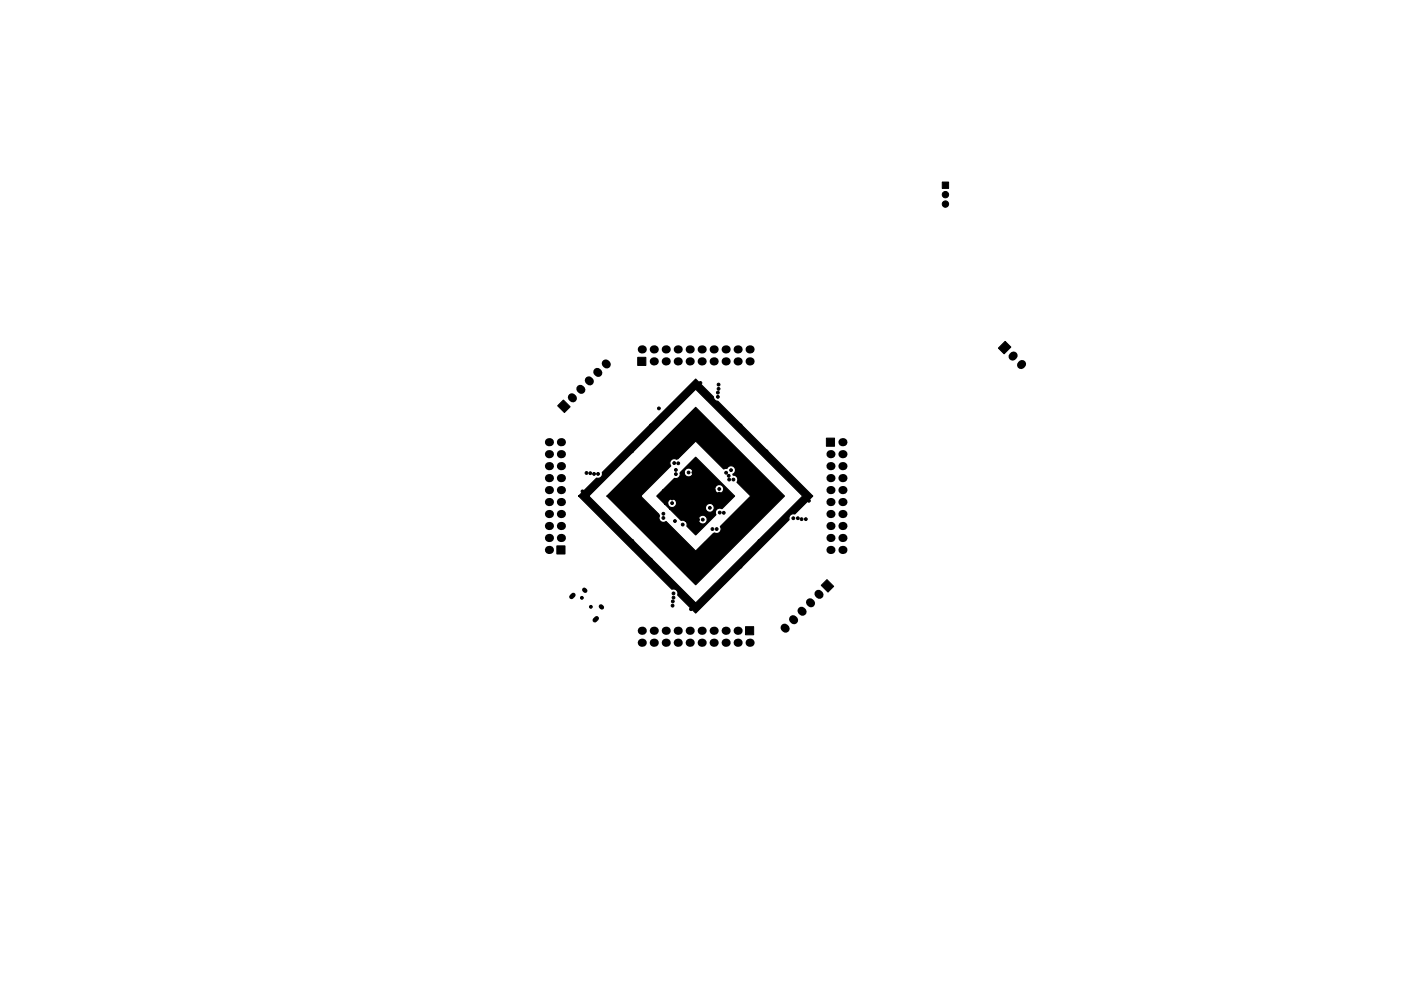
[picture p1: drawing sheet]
<svg xmlns="http://www.w3.org/2000/svg" width="297mm" height="210mm" viewBox="0 0 297 210" stroke-linecap="round" stroke-linejoin="round" font-family="sans-serif">
<g fill="#000" stroke="#000" stroke-width=".21">
<path d="M199.8 38.6h1.3v1.4h-1.3zM135.2 75.8h1.7v1.7h-1.7zM211.7 73.9l1.4-1.5 1.2 1.2-1.4 1.5zM119.5 84.9l1.4 1.4-1.2 1.2-1.5-1.4zM175.2 93h1.7v1.7h-1.7zM118.1 115.8h1.7v1.7h-1.7zM158.1 133h1.7v1.7h-1.7zM175.3 123l1.5 1.4-1.3 1.2-1.4-1.4z"/>
<circle cx="200.5" cy="43.3" r=".67"/>
<circle cx="200.5" cy="41.3" r=".67"/>
<circle cx="134" cy="95.7" r=".3"/>
<circle cx="138" cy="90.2" r=".3"/>
<circle cx="139.7" cy="86.6" r=".3"/>
<circle cx="142.9" cy="98.2" r=".3"/>
<circle cx="143.3" cy="99.7" r=".3"/>
<circle cx="143.8" cy="98.3" r=".3"/>
<circle cx="148.5" cy="81.2" r=".3"/>
<circle cx="152" cy="96.7" r=".3"/>
<circle cx="152.2" cy="84.2" r=".3"/>
<circle cx="152.2" cy="83.3" r=".3"/>
<circle cx="152.3" cy="82.5" r=".3"/>
<circle cx="152.4" cy="81.6" r=".3"/>
<circle cx="155" cy="99.7" r=".3"/>
<circle cx="157" cy="90.2" r=".3"/>
<circle cx="162.5" cy="95.7" r=".3"/>
<circle cx="123.5" cy="104.2" r=".3"/>
<circle cx="124.4" cy="100.3" r=".3"/>
<circle cx="125.1" cy="100.4" r=".3"/>
<circle cx="125.9" cy="100.5" r=".3"/>
<circle cx="126.8" cy="100.5" r=".3"/>
<circle cx="134.1" cy="114.7" r=".3"/>
<circle cx="138" cy="118.7" r=".3"/>
<circle cx="140.6" cy="109" r=".3"/>
<circle cx="140.6" cy="109.9" r=".3"/>
<circle cx="142.5" cy="105.7" r=".3"/>
<circle cx="142.5" cy="106.7" r=".3"/>
<circle cx="143.1" cy="110.5" r=".3"/>
<circle cx="143.3" cy="100.6" r=".3"/>
<circle cx="144.3" cy="102.7" r=".3"/>
<circle cx="144.8" cy="111.3" r=".3"/>
<circle cx="146" cy="100.2" r=".3"/>
<circle cx="147" cy="100.2" r=".3"/>
<circle cx="148" cy="110.2" r=".3"/>
<circle cx="149" cy="110.2" r=".3"/>
<circle cx="150.5" cy="107.7" r=".3"/>
<circle cx="151.1" cy="112.2" r=".3"/>
<circle cx="151.9" cy="112.2" r=".3"/>
<circle cx="152.5" cy="104.7" r=".3"/>
<circle cx="152.5" cy="103.7" r=".3"/>
<circle cx="152.6" cy="108.7" r=".3"/>
<circle cx="153.5" cy="108.8" r=".3"/>
<circle cx="153.9" cy="100.3" r=".3"/>
<circle cx="154.5" cy="100.9" r=".3"/>
<circle cx="154.6" cy="101.7" r=".3"/>
<circle cx="155.5" cy="101.7" r=".3"/>
<circle cx="161" cy="114.7" r=".3"/>
<circle cx="168.2" cy="109.9" r=".3"/>
<circle cx="169.2" cy="109.9" r=".3"/>
<circle cx="169.9" cy="110.1" r=".3"/>
<circle cx="170.9" cy="110.1" r=".3"/>
<circle cx="171.5" cy="106.2" r=".3"/>
<circle cx="123.4" cy="126.8" r=".3"/>
<circle cx="125.3" cy="128.7" r=".3"/>
<circle cx="142.6" cy="128.5" r=".3"/>
<circle cx="142.6" cy="127.6" r=".3"/>
<circle cx="142.8" cy="126.8" r=".3"/>
<circle cx="142.8" cy="125.9" r=".3"/>
<circle cx="146.5" cy="129.2" r=".3"/>
<circle cx="157" cy="120.2" r=".3"/>
</g>
<g fill="#000">
<circle cx="136.1" cy="74.1" r=".86"/>
<circle cx="138.6" cy="76.7" r=".86"/>
<circle cx="138.6" cy="74.1" r=".86"/>
<circle cx="141.2" cy="76.7" r=".86"/>
<circle cx="141.2" cy="74.1" r=".86"/>
<circle cx="143.7" cy="76.7" r=".86"/>
<circle cx="143.7" cy="74.1" r=".86"/>
<circle cx="146.2" cy="76.7" r=".86"/>
<circle cx="146.2" cy="74.1" r=".86"/>
<circle cx="148.8" cy="76.7" r=".86"/>
<circle cx="148.8" cy="74.1" r=".86"/>
<circle cx="151.3" cy="76.7" r=".86"/>
<circle cx="151.3" cy="74.1" r=".86"/>
<circle cx="153.9" cy="76.7" r=".86"/>
<circle cx="153.9" cy="74.1" r=".86"/>
<circle cx="156.4" cy="74.1" r=".86"/>
<circle cx="156.4" cy="76.7" r=".86"/>
<circle cx="158.9" cy="76.7" r=".86"/>
<circle cx="158.9" cy="74.1" r=".86"/>
<circle cx="116.4" cy="98.9" r=".86"/>
<circle cx="116.4" cy="96.4" r=".86"/>
<circle cx="116.4" cy="93.8" r=".86"/>
<circle cx="118.9" cy="96.4" r=".86"/>
<circle cx="118.9" cy="93.8" r=".86"/>
<circle cx="118.9" cy="98.9" r=".86"/>
<circle cx="176.1" cy="96.4" r=".86"/>
<circle cx="176.1" cy="98.9" r=".86"/>
<circle cx="178.6" cy="96.4" r=".86"/>
<circle cx="178.6" cy="93.8" r=".86"/>
<circle cx="178.6" cy="98.9" r=".86"/>
<circle cx="116.4" cy="114.1" r=".86"/>
<circle cx="116.4" cy="116.7" r=".86"/>
<circle cx="116.4" cy="101.4" r=".86"/>
<circle cx="116.4" cy="111.6" r=".86"/>
<circle cx="116.4" cy="109.1" r=".86"/>
<circle cx="116.4" cy="104" r=".86"/>
<circle cx="116.4" cy="106.5" r=".86"/>
<circle cx="118.9" cy="106.5" r=".86"/>
<circle cx="118.9" cy="109.1" r=".86"/>
<circle cx="118.9" cy="101.4" r=".86"/>
<circle cx="118.9" cy="114.1" r=".86"/>
<circle cx="118.9" cy="111.6" r=".86"/>
<circle cx="118.9" cy="104" r=".86"/>
<circle cx="176.1" cy="116.7" r=".86"/>
<circle cx="176.1" cy="104" r=".86"/>
<circle cx="176.1" cy="106.5" r=".86"/>
<circle cx="176.1" cy="109.1" r=".86"/>
<circle cx="176.1" cy="111.6" r=".86"/>
<circle cx="176.1" cy="114.1" r=".86"/>
<circle cx="176.1" cy="101.4" r=".86"/>
<circle cx="178.6" cy="111.6" r=".86"/>
<circle cx="178.6" cy="101.4" r=".86"/>
<circle cx="178.6" cy="116.7" r=".86"/>
<circle cx="178.6" cy="104" r=".86"/>
<circle cx="178.6" cy="106.5" r=".86"/>
<circle cx="178.6" cy="109.1" r=".86"/>
<circle cx="178.6" cy="114.1" r=".86"/>
<circle cx="136.1" cy="136.4" r=".86"/>
<circle cx="136.1" cy="133.8" r=".86"/>
<circle cx="138.6" cy="136.4" r=".86"/>
<circle cx="138.6" cy="133.8" r=".86"/>
<circle cx="141.2" cy="136.4" r=".86"/>
<circle cx="141.2" cy="133.8" r=".86"/>
<circle cx="143.7" cy="136.4" r=".86"/>
<circle cx="143.7" cy="133.8" r=".86"/>
<circle cx="146.2" cy="136.4" r=".86"/>
<circle cx="146.2" cy="133.8" r=".86"/>
<circle cx="148.8" cy="136.4" r=".86"/>
<circle cx="148.8" cy="133.8" r=".86"/>
<circle cx="151.3" cy="136.4" r=".86"/>
<circle cx="151.3" cy="133.8" r=".86"/>
<circle cx="153.9" cy="136.4" r=".86"/>
<circle cx="153.9" cy="133.8" r=".86"/>
<circle cx="156.4" cy="136.4" r=".86"/>
<circle cx="156.4" cy="133.8" r=".86"/>
<circle cx="158.9" cy="136.4" r=".86"/>
</g>
<path d="M126.6 78.9l.3 .2M128.4 77.1l.2 .2M214.9 75.4l-.2 .3M216.7 77.2l-.2 .2M121.2 84.3l.3 .2M123 82.5l.3 .2M124.8 80.7l.3 .2M166.4 133.2l.2 .2M168.1 131.4l.3 .2M169.9 129.6l.3 .2M171.7 127.8l.3 .2M173.5 126l.3 .2" fill="none" stroke="#000" stroke-width="1.7"/>
<path d="M123.9 125.1l.2 .2M127.4 128.7l.2 .2" fill="none" stroke="#000" stroke-width=".95"/>
<path d="M121.6 126.2l-.4 .4M126.5 131.2l-.4 .4" fill="none" stroke="#000" stroke-width="1"/>
<path d="M134 114.7h.1" fill="none" stroke="#000" stroke-width=".25"/>
<path d="M127.7 100.2l19.8-19.8 3.8 3.8a.89 .89 0 0 0 .9 .9l20.1 20.1-3.8 3.9a.92 .92 0 0 0-1 .2 .92 .92 0 0 0-.2 1l-19.8 19.8-3.8-3.9a.92 .92 0 0 0-.2-1 .92 .92 0 0 0-1-.2l-19.8-19.7h2.2l22.6 22.6 22.6-22.7-22.6-22.6-22.6 22.7h-2.2l3.8-3.9a.92 .92 0 0 0 1-.2 .92 .92 0 0 0 .2-1zM140.6 103.9h11a.95 .95 0 0 0 1.4 .6 .95 .95 0 0 0 0-1.5 .95 .95 0 0 0-1.4 .6v.3h-11l2.4-2.4a.93 .93 0 0 0 1.2-1.1h.9a.95 .95 0 0 0 1.4 .6 .95 .95 0 0 0 0-1.5 .95 .95 0 0 0-1.4 .6v.3h-.9v-.1l3.3-3.3 8.3 8.2-2.7 2.7a.94 .94 0 0 0-1.2 .2 .94 .94 0 0 0-.1 1.1l-4.3 4.3-1.9-1.9a.89 .89 0 0 0-.5-1.2h3a.95 .95 0 0 0 1.4 .6 .95 .95 0 0 0 0-1.5 .95 .95 0 0 0-1.4 .6v.3h-3.7l-2.5-2.5h7.7a.95 .95 0 0 0 1.4 .6 .95 .95 0 0 0 0-1.5 .95 .95 0 0 0-1.4 .6v.3h-7.7l-1-1h.7a.95 .95 0 0 0 1.4 .6 .95 .95 0 0 0 0-1.5 .95 .95 0 0 0-1.4 .6v.3h-.7l-1.7-1.7zM147.5 86.4l18.8 18.8-18.8 18.9-18.8-18.8h7.2l3.8 3.8 .1 .3a.94 .94 0 0 0 .2 1.2 .94 .94 0 0 0 1.2 0l6.3 6.3 4-3.8a.94 .94 0 0 0 1.2-.2 .94 .94 0 0 0 0-1.2l6.4-6.4-2.8-3a.93 .93 0 0 0 0-1 .93 .93 0 0 0-.9-.5v-.2a.94 .94 0 0 0 .3-1.5 .94 .94 0 0 0-1.6 .3l-.7 .1-5.9-5.9-3.8 3.8h-.3a.94 .94 0 0 0-1.2 .2 .94 .94 0 0 0 0 1.2l-6.3 6.5-7.2-.1z" fill="#000" stroke="#000" stroke-width=".25"/>
</svg>
